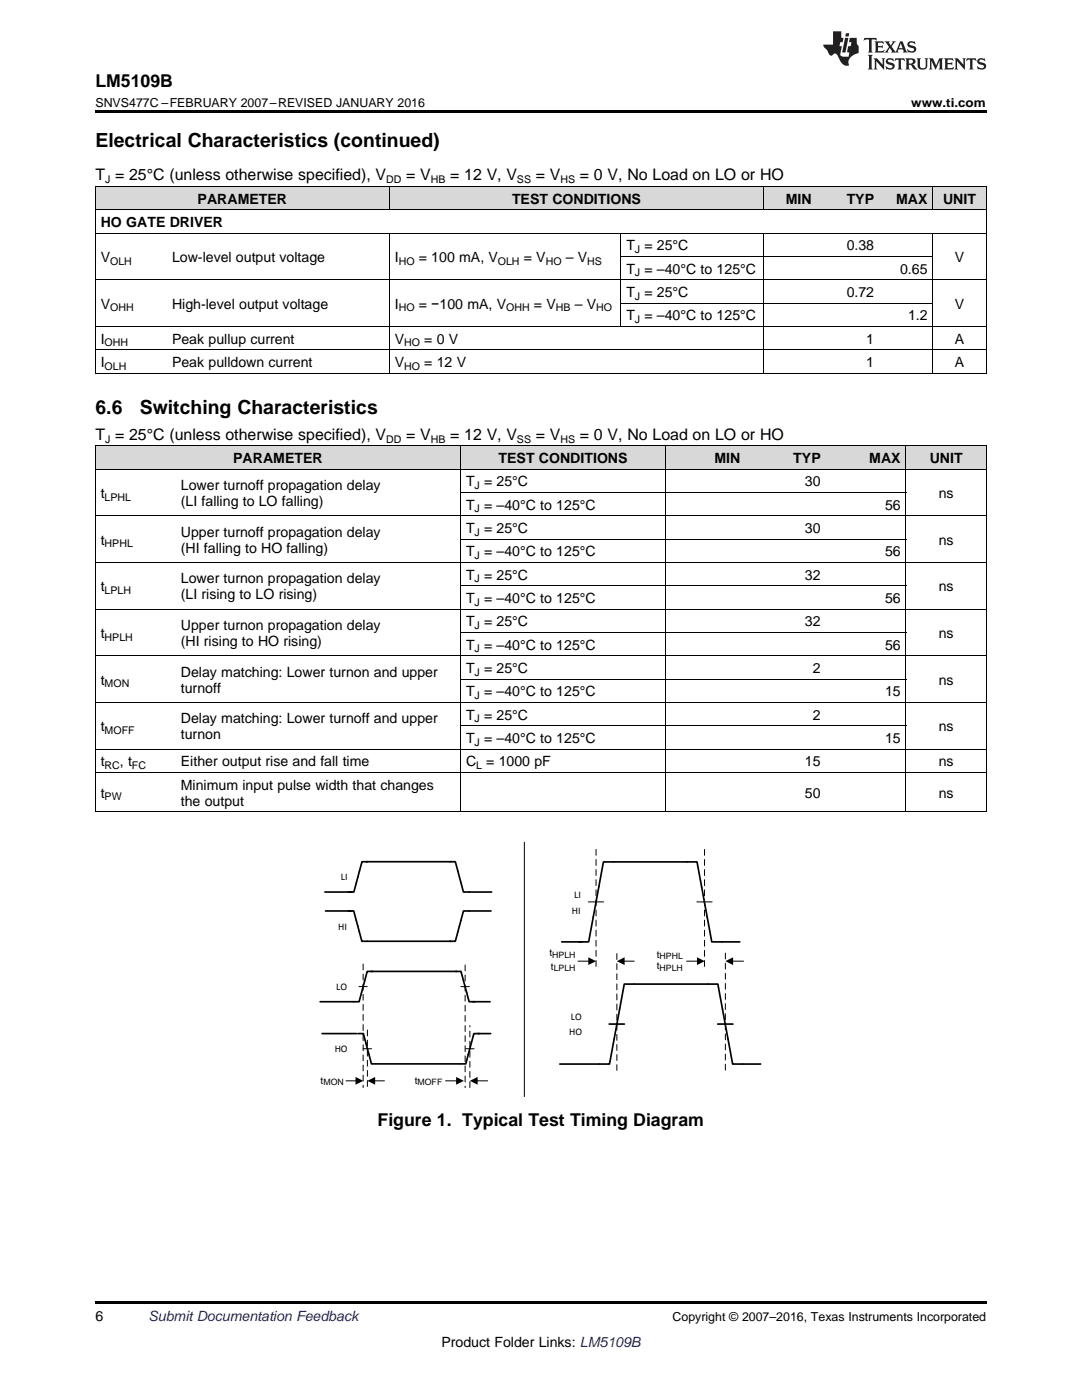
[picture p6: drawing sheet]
<svg xmlns="http://www.w3.org/2000/svg" width="216mm" height="279mm" viewBox="0 0 216 279" stroke-linecap="round" stroke-linejoin="round" font-family="sans-serif">
<defs><g id="words">
<g font-size="3.9">
<text x="19" y="29.3">Electrical Characteristics (continued)</text>
<text x="19" y="82.6">6.6</text>
<text x="27.9" y="82.6">Switching Characteristics</text>
</g>
<g font-size="3.5">
<text x="19" y="17.3">LM5109B</text>
<text x="75.4" y="224.8">Figure 1. Typical Test Timing Diagram</text>
</g>
<g font-size="3.2">
<text x="19" y="36">T = 25°C (unless otherwise specified), V</text>
<text x="81" y="36">= V</text>
<text x="89.8" y="36">= 12 V, V</text>
<text x="106.9" y="36">= V</text>
<text x="115.7" y="36">= 0 V, No Load on LO or HO</text>
<text x="19" y="87.7">T = 25°C (unless otherwise specified), V</text>
<text x="81" y="87.7">= V</text>
<text x="89.8" y="87.7">= 12 V, V</text>
<text x="106.9" y="87.7">= V</text>
<text x="115.7" y="87.7">= 0 V, No Load on LO or HO</text>
</g>
<g font-size="2.8">
<text x="39.4" y="40.6">PARAMETER</text>
<text x="102.2" y="40.6">TEST CONDITIONS</text>
<text x="156.8" y="40.6">MIN</text>
<text x="168.9" y="40.6">TYP</text>
<text x="178.8" y="40.6">MAX</text>
<text x="188.2" y="40.6">UNIT</text>
<text x="20.1" y="45.3">HO GATE DRIVER</text>
<text x="20.1" y="52.3">V</text>
<text x="34.3" y="52.3">Low-level output voltage</text>
<text x="78.8" y="52.3">I</text>
<text x="83.6" y="52.3">= 100 mA, V</text>
<text x="104.5" y="52.3">= V</text>
<text x="112.9" y="52.3">– V</text>
<text x="125" y="50">T = 25°C</text>
<text x="168.9" y="50">0.38</text>
<text x="190.5" y="52.3">V</text>
<text x="125" y="54.6">T = –40°C to 125°C</text>
<text x="125" y="59.3">T = 25°C</text>
<text x="168.9" y="59.3">0.72</text>
<text x="179.6" y="54.6">0.65</text>
<text x="20.1" y="61.6">V</text>
<text x="34.3" y="61.6">High-level output voltage</text>
<text x="78.8" y="61.6">I</text>
<text x="83.6" y="61.6">= −100 mA, V</text>
<text x="106.5" y="61.6">= V</text>
<text x="114.7" y="61.6">– V</text>
<text x="125" y="63.9">T = –40°C to 125°C</text>
<text x="181.2" y="63.9">1.2</text>
<text x="190.5" y="61.6">V</text>
<text x="20.1" y="68.6">I</text>
<text x="34.3" y="68.6">Peak pullup current</text>
<text x="78.8" y="68.6">V</text>
<text x="84.7" y="68.6">= 0 V</text>
<text x="172.9" y="68.6">1</text>
<text x="190.5" y="68.6">A</text>
<text x="20.1" y="73.2">I</text>
<text x="34.3" y="73.2">Peak pulldown current</text>
<text x="78.8" y="73.2">V</text>
<text x="84.7" y="73.2">= 12 V</text>
<text x="172.9" y="73.2">1</text>
<text x="190.5" y="73.2">A</text>
<text x="46.5" y="92.4">PARAMETER</text>
<text x="99.5" y="92.4">TEST CONDITIONS</text>
<text x="142.6" y="92.4">MIN</text>
<text x="158.3" y="92.4">TYP</text>
<text x="173.5" y="92.4">MAX</text>
<text x="185.5" y="92.4">UNIT</text>
<text x="20.1" y="99.4">t</text>
<text x="36.1" y="97.8">Lower turnoff propagation delay</text>
<text x="36.1" y="101">(LI falling to LO falling)</text>
<text x="93" y="97">T = 25°C</text>
<text x="93" y="101.7">T = –40°C to 125°C</text>
<text x="160.6" y="97">30</text>
<text x="176.6" y="101.7">56</text>
<text x="187.3" y="99.4">ns</text>
<text x="36.1" y="107.1">Upper turnoff propagation delay</text>
<text x="93" y="106.4">T = 25°C</text>
<text x="160.6" y="106.4">30</text>
<text x="20.1" y="108.7">t</text>
<text x="36.1" y="110.3">(HI falling to HO falling)</text>
<text x="93" y="111">T = –40°C to 125°C</text>
<text x="176.6" y="111">56</text>
<text x="187.3" y="108.7">ns</text>
<text x="20.1" y="118">t</text>
<text x="36.1" y="116.4">Lower turnon propagation delay</text>
<text x="36.1" y="119.6">(LI rising to LO rising)</text>
<text x="93" y="115.7">T = 25°C</text>
<text x="160.6" y="115.7">32</text>
<text x="187.3" y="118">ns</text>
<text x="36.1" y="125.7">Upper turnon propagation delay</text>
<text x="93" y="120.3">T = –40°C to 125°C</text>
<text x="93" y="125">T = 25°C</text>
<text x="160.6" y="125">32</text>
<text x="176.6" y="120.3">56</text>
<text x="20.1" y="127.3">t</text>
<text x="36.1" y="128.9">(HI rising to HO rising)</text>
<text x="93" y="129.6">T = –40°C to 125°C</text>
<text x="176.6" y="129.6">56</text>
<text x="187.3" y="127.3">ns</text>
<text x="20.1" y="136.6">t</text>
<text x="36.1" y="135">Delay matching: Lower turnon and upper</text>
<text x="93" y="134.3">T = 25°C</text>
<text x="162.2" y="134.3">2</text>
<text x="187.3" y="136.6">ns</text>
<text x="36.1" y="138.2">turnoff</text>
<text x="93" y="139">T = –40°C to 125°C</text>
<text x="93" y="143.6">T = 25°C</text>
<text x="162.2" y="143.6">2</text>
<text x="176.6" y="139">15</text>
<text x="20.1" y="145.9">t</text>
<text x="36.1" y="144.4">Delay matching: Lower turnoff and upper</text>
<text x="36.1" y="147.5">turnon</text>
<text x="93" y="148.3">T = –40°C to 125°C</text>
<text x="176.6" y="148.3">15</text>
<text x="187.3" y="145.9">ns</text>
<text x="20.1" y="152.9">t</text>
<text x="23.9" y="152.9">, t</text>
<text x="36.1" y="152.9">Either output rise and fall time</text>
<text x="93" y="152.9">C</text>
<text x="97" y="152.9">= 1000 pF</text>
<text x="160.6" y="152.9">15</text>
<text x="187.3" y="152.9">ns</text>
<text x="20.1" y="159.2">t</text>
<text x="36.1" y="157.6">Minimum input pulse width that changes</text>
<text x="36.1" y="160.8">the output</text>
<text x="160.6" y="159.2">50</text>
<text x="187.3" y="159.2">ns</text>
<text x="19" y="263.6">6</text>
<text x="88.1" y="268.9">Product Folder Links: LM5109B</text>
</g>
<text font-size="2.8" fill="#0000c8" x="29.6" y="263.6">Submit Documentation Feedback</text>
<g font-size="2.5">
<text x="19" y="21.4">SNVS477C –FEBRUARY 2007–REVISED JANUARY 2016</text>
<text x="181.8" y="21.4">www.ti.com</text>
<text x="134.2" y="263.6">Copyright © 2007–2016, Texas Instruments Incorporated</text>
</g>
<g font-size="2.1">
<text x="21" y="36.6">J</text>
<text x="77.1" y="36.6">DD</text>
<text x="85.9" y="36.6">HB</text>
<text x="103.2" y="36.6">SS</text>
<text x="111.8" y="36.6">HS</text>
<text x="22" y="52.8">OLH</text>
<text x="79.6" y="52.8">HO</text>
<text x="99.3" y="52.8">OLH</text>
<text x="108.9" y="52.8">HO</text>
<text x="117.2" y="52.8">HS</text>
<text x="126.7" y="50.5">J</text>
<text x="126.7" y="55.2">J</text>
<text x="126.7" y="59.8">J</text>
<text x="22" y="62.2">OHH</text>
<text x="79.6" y="62.2">HO</text>
<text x="101" y="62.2">OHH</text>
<text x="110.9" y="62.2">HB</text>
<text x="119" y="62.2">HO</text>
<text x="126.7" y="64.5">J</text>
<text x="20.9" y="69.1">OHH</text>
<text x="80.6" y="69.1">HO</text>
<text x="20.9" y="73.8">OLH</text>
<text x="80.6" y="73.8">HO</text>
<text x="21" y="88.4">J</text>
<text x="77.1" y="88.4">DD</text>
<text x="85.9" y="88.4">HB</text>
<text x="103.2" y="88.4">SS</text>
<text x="111.8" y="88.4">HS</text>
<text x="20.9" y="99.9">LPHL</text>
<text x="94.7" y="97.6">J</text>
<text x="94.7" y="102.3">J</text>
<text x="94.7" y="106.9">J</text>
<text x="20.9" y="109.3">HPHL</text>
<text x="94.7" y="111.6">J</text>
<text x="20.9" y="118.6">LPLH</text>
<text x="94.7" y="116.2">J</text>
<text x="94.7" y="120.9">J</text>
<text x="94.7" y="125.6">J</text>
<text x="20.9" y="127.9">HPLH</text>
<text x="94.7" y="130.2">J</text>
<text x="20.9" y="137.2">MON</text>
<text x="94.7" y="134.9">J</text>
<text x="94.7" y="139.5">J</text>
<text x="20.9" y="146.5">MOFF</text>
<text x="94.7" y="144.2">J</text>
<text x="94.7" y="148.8">J</text>
<text x="20.9" y="153.5">RC</text>
<text x="26.3" y="153.5">FC</text>
<text x="95" y="153.5">L</text>
<text x="20.9" y="159.7">PW</text>
</g>
<g font-size="2">
<text x="68" y="175.7">LI</text>
<text x="114.6" y="179.2">LI</text>
<text x="67.5" y="185.7">HI</text>
<text x="114.1" y="182.3">HI</text>
<text x="109.6" y="190.9">t</text>
<text x="131.1" y="191.1">t</text>
<text x="67.1" y="197.5">LO</text>
<text x="109.9" y="193.5">t</text>
<text x="131.1" y="193.3">t</text>
<text x="113.9" y="203.5">LO</text>
<text x="113.6" y="206.5">HO</text>
<text x="66.8" y="210">HO</text>
<text x="64" y="216.3">t</text>
<text x="82.8" y="216.3">t</text>
</g>
<g font-size="1.7">
<text x="110.2" y="191.2">HPLH</text>
<text x="131.6" y="191.5">HPHL</text>
<text x="110.5" y="193.9">LPLH</text>
<text x="131.6" y="193.7">HPLH</text>
<text x="64.5" y="216.6">MON</text>
<text x="83.3" y="216.6">MOFF</text>
</g>
</g></defs>
<g fill="#d8d8d8">
<path d="M19 89h16v4.7h-16z"/>
<path d="M35 89h56.9v4.7h-56.9z"/>
<path d="M91.9 89h40.9v4.7h-40.9z"/>
<path d="M132.8 89h16v4.7h-16z"/>
<path d="M148.8 89h16v4.7h-16z"/>
<path d="M164.8 89h16v4.7h-16z"/>
<path d="M180.8 89h16v4.7h-16z"/>
<path d="M19 37.3h14.3v4.6h-14.3z"/>
<path d="M33.3 37.3h44.4v4.6h-44.4z"/>
<path d="M77.7 37.3h46.2v4.6h-46.2z"/>
<path d="M123.9 37.3h28.5v4.6h-28.5z"/>
<path d="M152.4 37.3h10.7v4.6h-10.7z"/>
<path d="M163.1 37.3h12.4v4.6h-12.4z"/>
<path d="M175.5 37.3h10.7v4.6h-10.7z"/>
<path d="M186.2 37.3h10.6v4.6h-10.6z"/>
</g>
<path d="M19 22h177.8v.5h-177.8zM19 162h.2zM91.8 162h.1zM132.7 162h.1zM148.7 162h.1zM164.7 162h.1zM180.7 162h.1zM196.7 162h.1zM19 259.7h177.8v.5h-177.8z" fill="#000"/>
<g fill="none" stroke="#000" stroke-width=".2">
<path d="M19 37.2h177.8v37.3M19.1 37.2v37.3M77.7 37.2v4.7M152.3 37.2v4.7M186.1 37.2v4.7M19 55.8h177.8M19 46.5h177.8M19 41.9h177.8M77.7 46.6v27.9M123.9 46.6v18.6M123.9 51.2h62.3M152.3 46.6v27.9"/>
<path d="M186.1 46.6v27.9M19 74.5h177.8M19 69.8h177.8M19 65.1h177.8M123.9 60.5h62.3M19 93.6h177.8M19 89h177.8M19.1 89v73M91.9 89v73M91.9 98.3h88.9M132.8 89v73M180.8 89v73"/>
<path d="M196.8 89v73M19 112.2h177.8M19 102.9h177.8M91.9 116.9h88.9M91.9 107.6h88.9M19 130.9h177.8M19 121.5h177.8M91.9 135.5h88.9M91.9 126.2h88.9M19 154.1h177.8M19 149.5h177.8M19 140.2h177.8"/>
<path d="M91.9 144.8h88.9M19 162h177.8M104.6 168.1v50.8M117.4 180h3M139 180h3.1M71.6 196.9h1.7M92 196.9h1.6M115.3 191.8h2.3M124.4 191.8h2.2M137 191.8h2.3M146.1 191.8h2.3M69.1 215.7h2"/>
<path d="M72.5 209.3h1.6M74.7 215.7h2M88.9 215.7h2.3M92.9 209.3h1.7M95.1 215.7h2.2"/>
</g>
<g fill="none" stroke="#000" stroke-width=".34">
<path d="M64.8 178h5.4M73.1 172h16.9M73.3 172h-1.1l-1.6 6h-1.1M89.8 172h1.1l1.6 6h1.1M93.5 178h4.6M65 181.8h5.2M69.5 181.8h1.1l1.6 6.1h17.8M74 193.9h17.1M74.4 193.9h-1.1l-1.6 6h-7.8M90.9 193.9h1.1l1.6 6h1.1M94.4 199.9h3.4M98 181.8h-5.5l-1.6 6.1h-1.1"/>
<path d="M112.1 188h4.1M115.5 188h2l2.9-16h18.7l2.9 16h5.6M64.3 206.3h6.8M71.4 206.3h1.1l1.6 6h1.1M75.4 212.3h16.3M95.3 206.3h2.6M95.7 206.3h-1.1l-1.7 6h-1.1M111.7 212.4h7.9M119.6 212.4h2l3-16h1.9h16.7l3 16h5.6M121.6 204.4h3M143.2 204.4h3.1"/>
</g>
<path d="M118.9 169.5v23.8M140.6 169.5v23.7M72.5 192.4v24.7M92.8 192.6v24.5M123.1 190.3v23.3M144.7 190.2v23.5M73.3 216.8v-12M93.8 217v-12.3" fill="none" stroke="#000" stroke-width=".2" stroke-dasharray="1.2 .8"/>
<path d="M117.4 191l1.5 .8-1.5 .8zM123.1 191.8l1.5-.8v1.6zM139.1 191l1.5 .8-1.5 .8zM144.7 191.8l1.6-.8v1.6zM70.9 214.9l1.6 .8-1.6 .8zM73.3 215.7l1.6-.8v1.6zM91 214.9l1.6 .8-1.6 .8zM93.8 215.7l1.5-.8v1.6z" fill="#000"/>
<g fill="#231f20">
<path d="M172.5 7.6l-.1 .5 .4-.2h.6v.1v2.1l-.2 .4h.9l-.2-.4v-2.1l.1-.1h.5l.5 .2-.2-.5zM174.5 8.3l.2 .3v1.5l-.2 .4h1.8l.2-.6a1.04 1.04 0 0 1-1.3 .2v-.7h.6l.3 .2v-.6l-.3 .2h-.6v-.6l.8-.1 .4 .3-.2-.5zM176.5 8.3l.9 1.1-.9 1.1h.8l-.2-.2 .4-.7 .5 .7-.2 .2h1.5l-.2-.2 .2-.4h.9l.1 .4-.2 .2h1l-.3-.3-.7-1.9h-.5l-.9 2-.8-1 .9-1h-.8l.1 .3-.4 .5-.3-.6 .1-.2zM179.7 8.6l.4 1h-.7zM181.3 8.4a.63 .63 0 0 0-.2 .7 .63 .63 0 0 0 .6 .4l.6 .2 .1 .2a.75 .75 0 0 1-.7 .4 .75 .75 0 0 1-.6-.5l.1 .7 .1-.1a1.11 1.11 0 0 0 1.5-.6 1.13 1.13 0 0 0-1.2-.8l-.1-.4a1.04 1.04 0 0 1 1.2 .2l-.2-.5-.2 .1-.4-.2zM173.2 10.9l.2 .4v2.2l-.2 .4h1l-.3-.4v-2.2l.3-.4zM174.3 11.6l.3 .4v1.5l-.3 .4h.8l-.2-.4v-1.3l1.5 1.7v-1.9l.2-.4h-.7l.2 .4v.9l-1.1-1.3zM177 11.8a.62 .62 0 0 0-.2 .7 .62 .62 0 0 0 .6 .4l.6 .1 .1 .3a.76 .76 0 0 1-.7 .3 .76 .76 0 0 1-.7-.4l.2 .7 .1-.1a1.11 1.11 0 0 0 1.5-.6 1.13 1.13 0 0 0-1.2-.8l-.1-.4a1.04 1.04 0 0 1 1.2 .2l-.2-.6-.2 .1-.5-.1zM178.7 11.6l-.2 .6a.61 .61 0 0 1 .8-.3v1.6l-.2 .4h.9l-.2-.4v-1.6a.63 .63 0 0 1 .7 .3l-.1-.6zM180.6 11.6l.3 .4v1.5l-.3 .4h1l-.2-.2-.1-.8 .6 .2a.76 .76 0 0 0 1.2 .7l-1-1a.58 .58 0 0 0 .6-.5 .58 .58 0 0 0-.5-.6zM181.4 11.9h.1a.45 .45 0 0 1 .5 .1 .45 .45 0 0 1 .1 .5l-.8 .2zM182.9 11.6l.2 .2a2.17 2.17 0 0 0 .3 1.9 .99 .99 0 0 0 1.6-.6v-1.1l.2-.4h-.7l.2 .2a1.92 1.92 0 0 1-.2 1.8 .6 .6 0 0 1-.9-.5v-1.1l.2-.4zM185.4 11.6l.2 .4v1.5l-.2 .4h.7l-.2-.4v-1.4l.8 1.8 .8-1.8v1.4l-.2 .4h.9l-.2-.4v-1.5l.2-.4h-.8l-.6 1.5-.6-1.5zM188.4 11.6l.2 .4v1.5l-.2 .4h1.8l.1-.6a1.04 1.04 0 0 1-1.2 .1v-.6h.5l.4 .2v-.6l-.4 .2h-.5v-.7h.8l.3 .3-.1-.6zM190.5 11.6l.2 .4v1.5l-.2 .4h.7l-.2-.4v-1.3l1.5 1.7v-1.9l.2-.4h-.7l.2 .4v.9l-1.1-1.3zM192.9 11.6l-.1 .6a.61 .61 0 0 1 .7-.3l.1 1.6-.3 .4h1l-.3-.4 .1-1.6a.63 .63 0 0 1 .7 .3l-.1-.6zM195.2 11.8a.62 .62 0 0 0-.2 .7 .62 .62 0 0 0 .6 .4l.6 .1 .1 .3a.76 .76 0 0 1-.7 .3 .76 .76 0 0 1-.6-.4l.1 .7 .1-.1a1.11 1.11 0 0 0 1.6-.6 1.13 1.13 0 0 0-1.3-.8l-.1-.4a1.04 1.04 0 0 1 1.2 .2l-.1-.6-.2 .1-.5-.1z"/>
<path d="M166.2 6.3v2.6h-1.9v.4l.8 .9a.91 .91 0 0 0 1 .8 .56 .56 0 0 1 .5-.3 .56 .56 0 0 1 .5 .3l.4 .8a1.53 1.53 0 0 0 1.9 1.2 1.54 1.54 0 0 1 1-2.1l.9-.3v-1.4a1.52 1.52 0 0 1-.4-1.6h-1.3l-.2 .8h.5l-.2 .8h-.5l-.1 1v.2l.4 .1-.2 .8a1.93 1.93 0 0 1-1.6-.3l.3-1.8h-.5l.2-.8h.4l.2-.8h-.4v-1.3zM168.6 7.6l-.6 2.9h.7l.6-2.9zM168.8 6.6l-.1 .7h.6l.2-.7z"/>
</g>
<use href="#words"/>
</svg>
